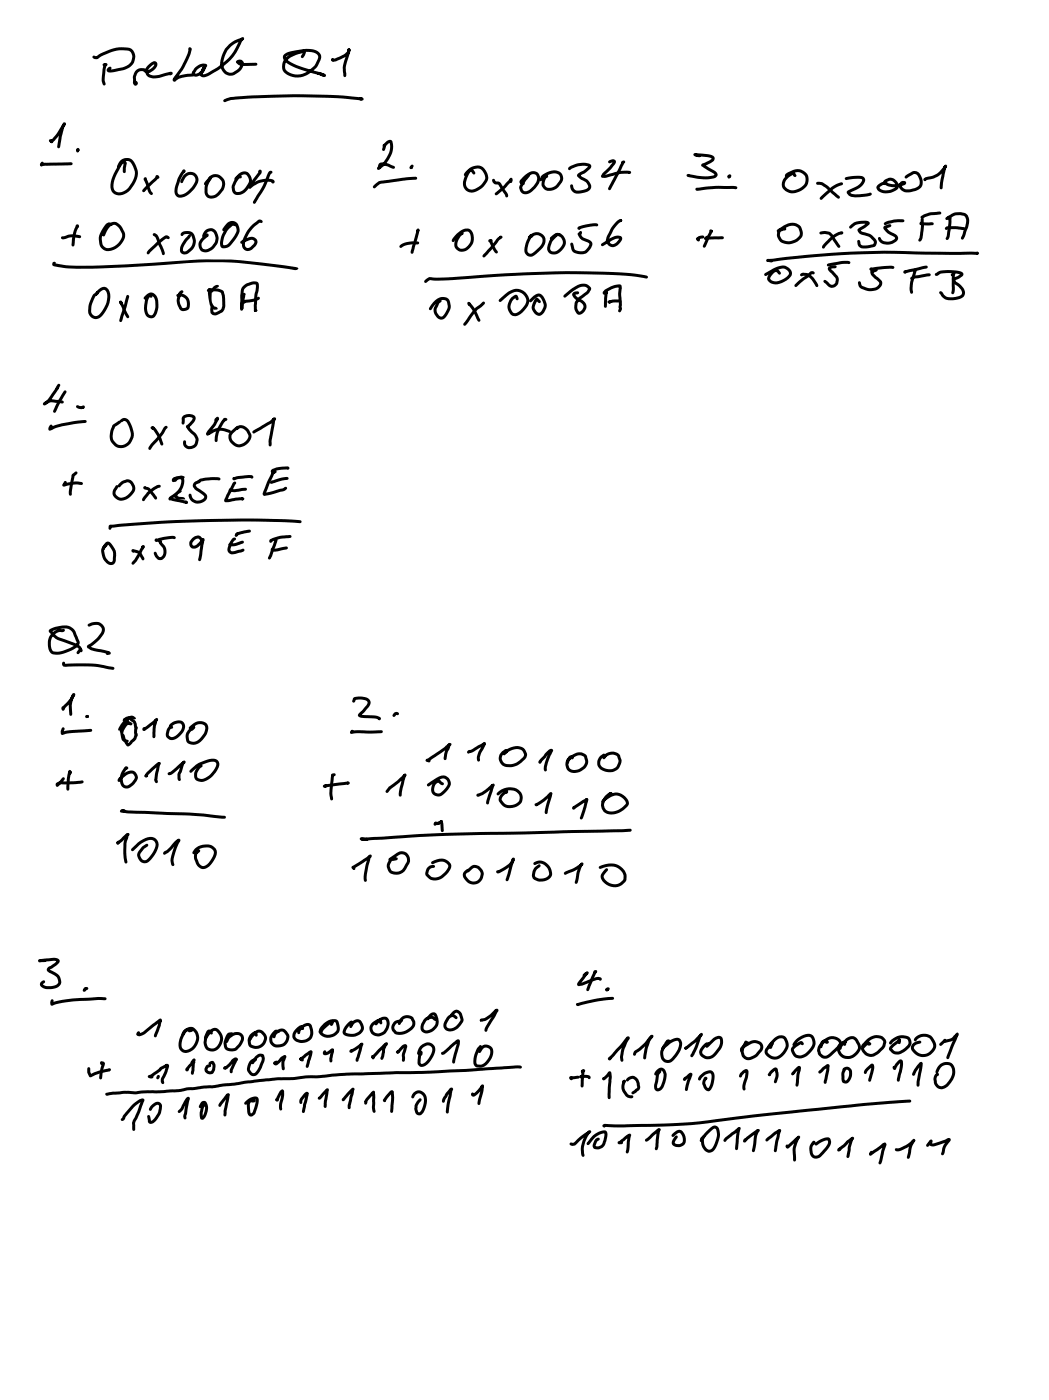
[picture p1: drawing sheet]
<svg xmlns="http://www.w3.org/2000/svg" width="157mm" height="210mm" viewBox="0 0 157 210" stroke-linecap="round" stroke-linejoin="round" font-family="sans-serif">
<g fill="none" stroke="#000" stroke-width=".45">
<path d="M14 8.5a.56 .56 0 0 0 .9-.1l.2-.2a5.9 5.9 0 0 1 4.5-.7 1.7 1.7 0 0 1-1.2 2.8l-1.7 .3h-.5v-.2l.3-.2M15.6 9.7h.3h-.1a5.1 5.1 0 0 0-.2 2.8v.1M25.5 11.1l.1-.1-.6 .1a3.6 3.6 0 0 1-2.7 .2 .95 .95 0 0 1 .2-1.6 .52 .52 0 0 1 .8-.2 1.2 1.2 0 0 1-1.6 1.1v-.1a1.15 1.15 0 0 0-1.2 .2 1.15 1.15 0 0 0-.4 1.2 .61 .61 0 0 0 .2 .7l.1-.1-.1-.2M28.4 7.3a12.5 12.5 0 0 1-2.4 4.7h.1a2.88 2.88 0 0 1 2.2-.7l.6-.1M38.3 9.6h-.7a3.1 3.1 0 0 1-1.9-.2l-.1-.1a.38 .38 0 0 1 .5-.1 .38 .38 0 0 1 .1 .5 2.07 2.07 0 0 1-2 1.4 1.69 1.69 0 0 1-.9-2.3 4.1 4.1 0 0 1 3-3l-.2 .2a9.7 9.7 0 0 1-5.6 5.3 .33 .33 0 0 1-.4-.2 .33 .33 0 0 1 .1-.4l.3-.6a1.32 1.32 0 0 1-1.4 1.1l-.1-.1a1.54 1.54 0 0 1 1.8-1.3l-.4 .6M45.2 8.5l.4-.8h-.2l-.5 .1a3.1 3.1 0 0 0-2.4 1.7 1.27 1.27 0 0 0 1 1.7 3.5 3.5 0 0 0 4.3-2.8 1.79 1.79 0 0 0-2-.9l-.4 .1a7.3 7.3 0 0 0-2.7 .7 .58 .58 0 0 0 .2 .9 18.5 18.5 0 0 0 5.4 2l.3 .1-.8-.3h-.1M49.8 8.9v.1a3.7 3.7 0 0 0 2.4-1.3v-.3v.1a1.81 1.81 0 0 1-.3 1.2 4.1 4.1 0 0 0-.3 2.6M53.9 14.8h.3a106.1 106.1 0 0 0-19.7-.1l-.9 .4M6.3 24.4l-.1 .3 .5-.1 4-.1M7.5 21.1l.2 .1a8 8 0 0 0 2-2.7l-.1 .1a10.1 10.1 0 0 0-.8 3.4M11.6 33.9v-.1l-.1 .3a6.7 6.7 0 0 0-.6 2.6M11.7 22.5v-.1l-.1 .2"/>
<path d="M11.9 35.4a3.6 3.6 0 0 0-2.4 .2h-.2M16.6 33.6a.69 .69 0 0 0-.9 .5 2.3 2.3 0 0 0-.3 2.9 1.55 1.55 0 0 0 2.2-.2 1.72 1.72 0 0 0 .7-2.1 1.58 1.58 0 0 0-1.4-1.3 2.28 2.28 0 0 0-1.4 1.8M17.7 24.9a1.22 1.22 0 0 1 1.2-1 1.22 1.22 0 0 1 1.2 1 2.65 2.65 0 0 1-.5 3 1.79 1.79 0 0 1-2.5 .8 2.49 2.49 0 0 1 .1-2.6 4 4 0 0 1 1.2-1.8 .28 .28 0 0 1 .3 .1 .28 .28 0 0 1 0 .3l-.1 1M21.8 26.7l-.1 .2 .7 1.7 .3 .4M23.1 35.1a1.21 1.21 0 0 1 .7 1.2l.6 1.7M23.6 26.5l-.1-.1-.1 .3-1.9 1.9M25.2 35.6a.58 .58 0 0 0-.9 .2l-.7 .6-1.4 1.5M27.2 35.1a1.05 1.05 0 0 1 1.2-.2 1.05 1.05 0 0 1 .7 .9 1.77 1.77 0 0 1-1.7 2 .62 .62 0 0 1-.1-.9l.4-.9 .7-.7M27.6 25.6a4.6 4.6 0 0 0-1.2 3.4 .95 .95 0 0 0 1.5 .1 3.5 3.5 0 0 0 1.6-2.3 1.07 1.07 0 0 0-1-.9 1.07 1.07 0 0 0-1.1 .8l-.2 .5M31 35.3v-.1l-.1 .1a1.69 1.69 0 0 0-.9 1.7 .93 .93 0 0 0 1.6 .3 1.69 1.69 0 0 0 .2-2.9 1.07 1.07 0 0 0-1.3 .9M31.5 26.7v-.1a2.65 2.65 0 0 0-.5 2.6 1.19 1.19 0 0 0 1.9-.4 1.41 1.41 0 0 0 .6-1.4 1.41 1.41 0 0 0-1-1.1 1.2 1.2 0 0 0-1.3 .7l-.5 .5M35.3 33.7l-.5-.2a3.3 3.3 0 0 0-1.6 3.4 1.17 1.17 0 0 0 1.5-.8 2.72 2.72 0 0 0 .9-1.9 .91 .91 0 0 0-.8-.9 .91 .91 0 0 0-1 .6l-.3 .5"/>
<path d="M36 26.5a.62 .62 0 0 0-.7 .5 1.33 1.33 0 0 0 0 1.9 1.74 1.74 0 0 0 1.9-1.2 1.18 1.18 0 0 0-.6-1.8l-.6 .1-.7 .8M38.9 25.7v-.1v.2l-1.6 2.2a3.6 3.6 0 0 1 3.6-.9l-.1 .2M39.1 33.2l-.3-.1h-.1a4.9 4.9 0 0 0-2.3 3.7 .7 .7 0 0 0 .6 .6 .7 .7 0 0 0 .7-.4 .76 .76 0 0 0 .4-1.1 1.1 1.1 0 0 0-1.3 0l-.6 .4M40.6 25.8h-.2a20.1 20.1 0 0 1-2.3 4.5M57.4 22.4l.2-.6h-.1a1.56 1.56 0 0 1 1-.6 3 3 0 0 1-.7 2.8l-.5 .7-.7 .5 .2-.2a.52 .52 0 0 1 .3-.5 .52 .52 0 0 1 .5 .1l1.3 .5M61.7 24.9l-.2 .2 .1-.1M62.2 26.7l-4.6 .5a1.9 1.9 0 0 0-1.6 .8M62.5 34.6l.1-.2-.9 3.4M62.5 36.4h-.4a3.2 3.2 0 0 0-2.1 .5M69.1 35l.1-.1a1.98 1.98 0 0 0-.9 2.1 1.18 1.18 0 0 0 2-.3 1.66 1.66 0 0 0-.2-2.2 2.18 2.18 0 0 0-2 1.1l-.3 .4M70.9 25.9l-.2-.3a.32 .32 0 0 0-.3-.1 .32 .32 0 0 0-.3 .2v.2a2.35 2.35 0 0 0-.4 2.3 1.33 1.33 0 0 0 2 0 1.75 1.75 0 0 0 1-2.3 1.47 1.47 0 0 0-2.6-.3l-.5 .6M73.5 36h-.2l.1 .1 .9 1.6"/>
<path d="M73.9 27v.1a.6 .6 0 0 0 .7 .3l.2 .2 .9 1.4 .1 .3M74.9 35.5h.1a2.56 2.56 0 0 0-1.1 1.1l-1.5 1.7M76.4 27.2l.1-.4-1 1.2-1.2 1M79.1 26.2l-.9 1.3a.81 .81 0 0 0 0 1.2 .81 .81 0 0 0 1.2-.1 2.66 2.66 0 0 0 1.2-2.1 .88 .88 0 0 0-.6-.7 .88 .88 0 0 0-.9 .3 2.61 2.61 0 0 0-1.1 1.2l.3 .2M79.6 35.3h-.1a3.2 3.2 0 0 0-.8 2.5 .8 .8 0 0 0 .8 .4 .8 .8 0 0 0 .7-.4 2.36 2.36 0 0 0 1.2-2.1 1.24 1.24 0 0 0-2.2-.2M81.1 26.6a2.34 2.34 0 0 1 2.6-.7 1.08 1.08 0 0 1-.1 1.7 1.3 1.3 0 0 1-2.3 .2l.1-.9 .2-.4 .2-.1-.9 .5M83.7 35.2l-.3-.1-.2 .2a2.32 2.32 0 0 0-1 2.2 1.08 1.08 0 0 0 1.8-.2 1.23 1.23 0 0 0 .4-1.3 1.23 1.23 0 0 0-1-.9l-.9 .6M85.2 25.3a3.2 3.2 0 0 1 3-.5 1.69 1.69 0 0 1-1.2 1.1l-.4 .3a1.85 1.85 0 0 0 1.1 .8 .96 .96 0 0 1 .4 1.3 2.56 2.56 0 0 1-2.2 .3l-.3-.4-.1-.4M86.9 34.8l-.1 .2h-.1v.1a1.28 1.28 0 0 0 1.2 .9 .54 .54 0 0 1 .5 .4 .54 .54 0 0 1-.1 .6 1.53 1.53 0 0 1-2.5 .4l-.2-.9M89.3 33.7l-1.6 .1-1 .3v.1M91.2 24.2l.5-.2 .3 .2-.7 1-1 .9-.1 .3a5.8 5.8 0 0 0 2.2-.5l1.8-.1M92.9 33a4.7 4.7 0 0 0-2 3.1 .86 .86 0 0 0 .7 .7 .86 .86 0 0 0 .9-.5l.4-.6a.64 .64 0 0 0-.9-.1l-1.8 1"/>
<path d="M93.4 24.2l-.3 .1-.4 1.2-1.5 2.8M104.7 23.3l-.7-.2 1 .1a2.64 2.64 0 0 1 1.7 .5 .91 .91 0 0 1-.8 .7l-.8 .3 .8 .5a2.15 2.15 0 0 1 1.3 1l-.1 .1a4.5 4.5 0 0 1-3.2 .1l-.9-.1M105.2 35.5h-.5l-.2 .2h-.1l.1 .2M105.8 35.5l-.2 .2 2.5-.1M106.5 34.6l-.1-.1v.2l-1 2.2M109.1 26.4l.1-.1-.1 .2M110.1 28.1a28.5 28.5 0 0 0-5.8 .2M117.5 34.3a.82 .82 0 0 0-1 1.1 1.61 1.61 0 0 0 2.2 .8 1.35 1.35 0 0 0 1.1-1.9 1.35 1.35 0 0 0-2.1-.5l-1.2 .8M119 26.3l-.2-.3a1.98 1.98 0 0 0-1.6 1.8 1.67 1.67 0 0 0 2.6 .5 1.44 1.44 0 0 0 1-1.7 1.44 1.44 0 0 0-1.7-1l-1.2 .4-.2 .4M122.3 27.4a2.12 2.12 0 0 1 1.5 .7l1.7 1.4M122.8 34.9a1.44 1.44 0 0 1 2 1l.7 1M125 39.9h-.4a.36 .36 0 0 0-.5 .3 .36 .36 0 0 0 .3 .4l.3 .3a1.07 1.07 0 0 1 .2 1.9 .73 .73 0 0 1-1.1-.4l-.4-.3"/>
<path d="M125.9 27.5a7.3 7.3 0 0 0-3 2.2M126 34.9l-.1-.1a4.9 4.9 0 0 0-2.7 2.2M126.6 26.7h.2a4.2 4.2 0 0 1 2.4 0 1.02 1.02 0 0 1-.7 1.3l-1.5 .7a.33 .33 0 0 0 .3 .5l.7 .1h.7l1.5-.3M127 39.3h-.8l-2.2 .4M127.3 34a2.77 2.77 0 0 1 2.3-.7l.3 .1-1.4 1 .4 .5a2.43 2.43 0 0 1 2.1 1.3l-.1 .5-.5 .1a1.63 1.63 0 0 1-1.8-.1l-.1-.6M133.2 33.8l-.7 .2a.21 .21 0 0 0-.1 .2 .21 .21 0 0 0 .2 .2l.4 .4 .6 .3a.53 .53 0 0 1 .6 .5 .53 .53 0 0 1-.5 .6 1.46 1.46 0 0 1-2.1-.5M135.1 33l-1.3 .1-1.3 .4M135.6 26.5l.7-.5a.8 .8 0 0 1 1.4 .5 1.21 1.21 0 0 1 .1 1.3 1.21 1.21 0 0 1-1.1 .6 1.36 1.36 0 0 1-2-.6 .48 .48 0 0 1 .7-.4l-.1 .1a2.94 2.94 0 0 1-2.6 0l-.3-.2a.98 .98 0 0 1 1.3-.4 .98 .98 0 0 1 .4 1.3 1.99 1.99 0 0 1-2.7 0v-.1a.99 .99 0 0 1 1-.6M137.8 33.5l.1-.1 .2 .1h1.4M138 32.8v.2a8 8 0 0 1-.3 2.9h-.1M138.4 26.9a.79 .79 0 0 1 .8-.3 3.5 3.5 0 0 0 2.3-1.7l-.1 .1-.3 1.1-.3 2M138.6 40l-3.1 .7"/>
<path d="M140.7 31.9l-.9 .1a3.2 3.2 0 0 0-1.8 .5M141.6 34.2l.2-.1h1l1.4 .1M141.7 32.7l.2-.1a2.51 2.51 0 0 1 2.5-.5 1.33 1.33 0 0 1 .3 1.7l-.7 1.9M142.1 32.5l-.3 .1h.4v.6l-.3 2.1-.2 .4M146.3 37.9h-6.5a151.6 151.6 0 0 0-24.9 1.1l.6 .1M8.8 57.7l-.7 1a3.8 3.8 0 0 1-1.5 1.8 1.83 1.83 0 0 1 1.9-.4l.8 .1M9.7 58.6l-.7 1.3-.8 1.7M14.6 43.8a3.6 3.6 0 0 0-1.2 3.1 .95 .95 0 0 0 .9 .6 .95 .95 0 0 0 .9-.5 3.4 3.4 0 0 0 .8-3.6 .82 .82 0 0 0-1.3 .3l-.2 .3M18.2 45.4l-.1-.2 1 2.2M19.1 44.4l-1 3.6M22.6 44.4l-.2-.2a.97 .97 0 0 0-.5 1.1l-.1 1.2a.74 .74 0 0 0 .4 .8 .74 .74 0 0 0 .9-.2 2.74 2.74 0 0 0-.1-2.9 .67 .67 0 0 0-1 .2l-.3 .2M27.2 43.7a1.86 1.86 0 0 0 .1 2.6 .73 .73 0 0 0 .8-.2 .73 .73 0 0 0 .1-.7 1.22 1.22 0 0 0-1.6-1.2"/>
<path d="M31.3 43.4l-.1 .1 .3-.1h.7a1.06 1.06 0 0 1 1.3 1.3v.4a1.4 1.4 0 0 1-1.4 1.9 .52 .52 0 0 1-.4-.8l.1-.3M36.5 44.1l-.3 2.2v-1.7a2.11 2.11 0 0 1 .4-1.7l.7-.4a.96 .96 0 0 1 1.2 0v1l-.2 1.1-.1 1.2 .1 .7h-.1M38.7 44.6a4.2 4.2 0 0 1-2.2 .5v.1M65.9 45.1a1.97 1.97 0 0 0-.8 1.3 1.11 1.11 0 0 0 1.2 1.2 2.27 2.27 0 0 0 .8-2.6 1.3 1.3 0 0 0-2.1 .4l-.6 .8M70.3 45.6l-.2-.2a6.8 6.8 0 0 1 1.6 2.5M72.4 45.4l-.5 .4a6.1 6.1 0 0 0-2.1 2.5l-.3 .2M77.4 44.7l-.1-.4a1.59 1.59 0 0 0-.6 2.7 1.71 1.71 0 0 0 1.9-1 1.55 1.55 0 0 0 .2-1.7 1.55 1.55 0 0 0-1.6-.8h-.3a4.6 4.6 0 0 0-2.1 1.5M79.4 45a1.6 1.6 0 0 1 1.4-.8 1.72 1.72 0 0 1 .3 2.6 .72 .72 0 0 1-1.2-.4 1.64 1.64 0 0 1 .4-1.6l.4 .4M86.5 43.8a.43 .43 0 0 0-.6 .3v.2a2.18 2.18 0 0 0 1.2 .9 .94 .94 0 0 1 .4 1 .94 .94 0 0 1-.9 .7 1.62 1.62 0 0 1 .6-2.6 2 2 0 0 0 1-1.1 1.17 1.17 0 0 0-1.7-.3l-.8 .4-1.2 1M90.5 43.9h-.1a2.83 2.83 0 0 1 2.4-1l-.1 1.2 .2 2-.2 .4M90.8 43.8l-.1-.1-.1 2.2M92.7 45l-1.6 .2h.2"/>
<path d="M96.8 41.5a44.3 44.3 0 0 0-9.1-.7 286.4 286.4 0 0 0-21.9 1h-.8a1.15 1.15 0 0 0-1.3 .3M116.7 40.9a.65 .65 0 0 0-.7-.4 .65 .65 0 0 0-.6 .5 .69 .69 0 0 0 0 1.2 2.46 2.46 0 0 0 2.9-1.2 1.26 1.26 0 0 0-2-.9l-1.7 1M119.9 41.1h.4a1.97 1.97 0 0 1 1.7 1.3l.2 .4M121.7 40.9l-.3-.1-2.3 1.9M131.1 40.4l-.6 .2a.54 .54 0 0 0 .4 .8l.2 .2a1.12 1.12 0 0 1 .7 .9 1.96 1.96 0 0 1-2.8 .5l-.3-.2-.1-.5M133.6 40h-1.3l-2 .3h.2M136.8 40.4h.2a6.5 6.5 0 0 0-.6 3.4M139.1 41.1l-2.2 .4-.5 .2M140.1 41.1h.1a1.56 1.56 0 0 1 1.4-.4 4.7 4.7 0 0 1 2.4 .3l-.1 .2-.5 .3-.7 .2a1.33 1.33 0 0 0 .8 1 1.23 1.23 0 0 1 .6 1.6 2.69 2.69 0 0 1-2.9 .1l-.4-.6M142.5 41.1l.3-.2-.1 .2v2.2l-.1 .5M9.8 72.2l-.3 .4 1.7-.3 1 .1M11.4 70.8l-.5 .4-.4 2.8"/>
<path d="M11.6 60.9a.72 .72 0 0 0 .9 0v.1M12.8 63.1l-2.2 .2a9.7 9.7 0 0 0-3.2 .9l.2-.4M17.8 72.7a1.44 1.44 0 0 1 1.7-.6 1.18 1.18 0 0 1 0 2 1.43 1.43 0 0 1-2.2 .2 .95 .95 0 0 1 .1-1.3l.1-.2M18.2 63a.67 .67 0 0 1 .7-.2 .67 .67 0 0 1 .4 .6 2.59 2.59 0 0 1 .2 2.6 1.54 1.54 0 0 1-2 .7 1.54 1.54 0 0 1-.8-2l.3-.9 .9-.6M21.7 73a2.95 2.95 0 0 1 1.5 1.4l.1 .2M23 64.1l-.3-.1a1.45 1.45 0 0 1 .9 1l.6 1.5M23.8 72.8l-.7 .3-.8 .6-.8 1.1M24.9 64l-.2 .1a8.9 8.9 0 0 1-2 2.5l-.3 .5M26.2 71.9h-.3a.95 .95 0 0 1 1.4-.2 2.74 2.74 0 0 1-1.7 2.8l-.2 .2 2.5 .5M27.4 63.3v-.5a.73 .73 0 0 1 1.1-.6 .48 .48 0 0 1 .6 .3 .48 .48 0 0 1-.3 .6l-.7 .8 .4 .5a2.47 2.47 0 0 1 1 1.5 1.01 1.01 0 0 1-.7 1 1.01 1.01 0 0 1-1.2-.4v-.4M29.7 72.1l-.1 .1a.54 .54 0 0 0-.5 .4 .54 .54 0 0 0 .3 .6l.9 .5a.65 .65 0 0 1 .5 .7 .65 .65 0 0 1-.6 .6 1.2 1.2 0 0 1-1.8-.9M32.3 62.9l.3-.3-.5 .9-1 1.5 .1-.1a2.87 2.87 0 0 1 3.1-.3"/>
<path d="M32.8 71.7a5.3 5.3 0 0 0-3 .3v.1M33.8 62.8h-.2a6.1 6.1 0 0 0-1.3 3.2M35.1 72.3l-1.3 2.6a1.11 1.11 0 0 0 1-.1l1.5-.1M35.6 64a2.33 2.33 0 0 0-1.2 1.3 1.46 1.46 0 0 0 1.2 1.4 1.46 1.46 0 0 0 1.6-.8 1.41 1.41 0 0 0-.9-2h-.4l-.4 .2M36.7 73.2l-.8 .1a1.77 1.77 0 0 1-1.3 0l-.1-.1-.1 .2M37.3 79.5l-1.7 .4h-.2l-.1 .2M37.7 71.4a7 7 0 0 0-2.7 .3v-.1M38 64.7l2.5-1.5 .6-.5-.1 .1-.6 3v.8M41.2 70.6l-.4 .1-1.3 3.2a.84 .84 0 0 0 .9-.1l2-.5 .4-.2M43 71.6l-1 .2-1.4 .4M43.1 70.1h-.8a2.41 2.41 0 0 0-1.6 .4M44.9 78.1a199.8 199.8 0 0 0-28.4 .7v.3"/>
<path d="M9.5 94.3a2.01 2.01 0 0 0-2 1.1 2.01 2.01 0 0 0 .3 2.3 4.4 4.4 0 0 0 3.9-1.4v-.2l-.1-.3a4 4 0 0 0-1-1.7 3.4 3.4 0 0 0-2.9 .2l-.2 .1 .1 .2a2.93 2.93 0 0 0 2 1.3l.4 .1a4.1 4.1 0 0 1 2 1.1l.1 .3-.1-.2-.3 .5M9.5 99.3v.1a.67 .67 0 0 0 .8 .1 20 20 0 0 1 6.6 .5M13.3 93.6a1.44 1.44 0 0 1 2.1 .4l.1 .1a2.99 2.99 0 0 1-1.4 2.1l-.9 .6a5.3 5.3 0 0 0 2.4 .7l.8 .3h-.3M15.9 81.6a1.19 1.19 0 0 0-.4 1.5 1.21 1.21 0 0 0 1.4 1.2 2.35 2.35 0 0 0-.8-3l-.4 .3-.2 .5M19.9 82.5a1.45 1.45 0 0 1 1.4 1l.1 .2M21.3 82l.1-.2-1.1 2.1-.4 .4M24 81.2l-.2-.3 .2 .2a2.26 2.26 0 0 1 .7 1.7 .67 .67 0 0 1-.3 .7 .67 .67 0 0 1-.8-.1l-.4-.6M26.1 80.5l-.4-.1-1.2 .2-1.1 .3v-.1M30 81.4a.5 .5 0 0 0 0-.8 .67 .67 0 0 0-1.1 .2 .59 .59 0 0 0-.4 .6 .59 .59 0 0 0 .7 .5l.4-.3 .8-.9-.5 3.1M35.1 80.7a2.15 2.15 0 0 0-.8 1.8l.1 .1a2.04 2.04 0 0 0 1.5-.1l.5-.2M36.3 81.1l-1.1 .4h-.8l.2-.1M41.3 80.8l-1 2.7"/>
<path d="M42.9 82l-1.7 .3h-.4l-.1-.1M43.4 80.3a5.4 5.4 0 0 0-2.9 .7M9.4 106v.2l.2-.4 1-1.1 .4-.8a4 4 0 0 0-.4 3M9.5 109.1l-.2 .7a17.3 17.3 0 0 1 4.3-.5M9.5 116.6l-.9 1-.1-.2a1.69 1.69 0 0 1 1.4-.2l2.4-.2M10.5 115.7l-.1-.2h.1a6 6 0 0 0-.3 2.6M13.1 107.2l-.1 .1 .1-.1M18.7 107.7l-.1 .1a.79 .79 0 0 1 .9-.3l.1 .1a1.69 1.69 0 0 1 .7 1.9v.1a1.26 1.26 0 0 1-.6 1.4l-.6 .5-.5-.8-.2-.7M19 115l-.1-.1a2.26 2.26 0 0 0-.5 2.7 .9 .9 0 0 0 1.4-.2 1.14 1.14 0 0 0 .5-1.5 .91 .91 0 0 0-1.5-.1l-.8 .8-.2 .2M21.5 109.1l.1 .1 1.8-1.5a4.1 4.1 0 0 0-.4 2.4v.2M21.9 116.1l-.1 .1 .4-.5 1.7-1.4-.2 .2-.3 1.4-.1 .8 .1 .3M25.3 115.8l.6-.3 1.6-1.4a6.1 6.1 0 0 0-.7 2.2v.4"/>
<path d="M25.5 108.7a1.44 1.44 0 0 1 1.8-.5 1.26 1.26 0 0 1-.5 1.7 1.09 1.09 0 0 1-1.6 .4 1.28 1.28 0 0 1 .3-1.5l.2 .1M29 108.9l-.1 .1a1.4 1.4 0 0 0-.7 2.1 1.53 1.53 0 0 0 2.1-.7 1.67 1.67 0 0 0 .5-2 1.48 1.48 0 0 0-2 .3l-.3 .3M30.1 114.6a1.45 1.45 0 0 0-.6 2.1 1.53 1.53 0 0 0 1.9-.4l.9-1.2a.79 .79 0 0 0-.1-1.3 4.8 4.8 0 0 0-3.6 1.7M50 116h-.3l-.2 2.7 .1 .9M52.1 117.2l-3.6 .5 .3-.1M52.7 109.4l-.1 .2 .7-.1h3.8M52.9 105l.1-.4a2.16 2.16 0 0 1 2.2 .3v.1a2.35 2.35 0 0 1-.9 1.5l-.5 .6 .3 .1 1 .1a2.99 2.99 0 0 1 1.7 .2v.1M57.9 118.5a2.7 2.7 0 0 1 1.2-1.2l1.5-1.3a8.4 8.4 0 0 0-.7 3M59.5 106.8a.41 .41 0 0 0-.6 .3M66.2 117.3l-.4-.2a.33 .33 0 0 0-.3-.2 .33 .33 0 0 0-.2 .2 1.14 1.14 0 0 0-.2 1.8 1.12 1.12 0 0 0 1.5-.6l.3-.2a1.03 1.03 0 0 0 0-1.5 1.03 1.03 0 0 0-1.5 0l-1.3 .9M66.6 113.6a4.7 4.7 0 0 1 .7-2.1l-1.3 1-2.1 1.3 .3 .1M70.1 112.6l.6-.2 1.8-1.1-.3 .7a2.44 2.44 0 0 0-.6 1.8"/>
<path d="M71.5 119h.1a6.3 6.3 0 0 0 2.2-1.5l-.1 .1-.7 2.6M75.8 112.6v-.3a1.18 1.18 0 0 0-.9 1.4 1.18 1.18 0 0 0 1.4 .9 2.79 2.79 0 0 0 2.4-1.6 1.34 1.34 0 0 0-2.1-1l-.5 .3-.6 .5M75.8 118.6v-.1l-.2 .1a1.01 1.01 0 0 0-.7 .9 1.01 1.01 0 0 0 .5 1 1.85 1.85 0 0 0 2.5-.7 1.48 1.48 0 0 0-1.8-1.7h-.3a2.35 2.35 0 0 0-1.3 .7M80.8 114.1l1.1-1.4a.59 .59 0 0 1 .7-.4l-.1 .2a6.4 6.4 0 0 0-.9 2.8M85.6 113.4a.24 .24 0 0 0-.2-.1 .24 .24 0 0 0-.2 .2 1.17 1.17 0 0 0-.1 1.6 1.17 1.17 0 0 0 1.5 .3 1.48 1.48 0 0 0 .9-2.3 1.63 1.63 0 0 0-2.2 .4l-.3 .3v.3M90.5 113.2l-.1-.2a1.19 1.19 0 0 0-.8 1.4 1.19 1.19 0 0 0 1.3 .9 1.47 1.47 0 0 0 1.6-.6 1.47 1.47 0 0 0-.2-1.8 1.49 1.49 0 0 0-1.9 .5M91.3 118.9l.2-.1h-.2a1.97 1.97 0 0 0-1 2.2 1.45 1.45 0 0 0 2 .6 2.66 2.66 0 0 0 1.6-1.4 1.84 1.84 0 0 0-3.1-.8l-.6 .5M17.6 126.2l.1-.1 .3-.2 1.2-1a6.4 6.4 0 0 0-.4 4.1M18.6 121.4h-.4l4.5 .2a102.5 102.5 0 0 1 10.9 .7M22 126.5a2.42 2.42 0 0 0-1.2 1.5 .91 .91 0 0 0 .6 .9 .91 .91 0 0 0 1.1-.4l.7-1a1.25 1.25 0 0 0-.2-1.9 2.96 2.96 0 0 0-2.9 1.3l-.3 .3M24.6 127.7l.2-.1a2.55 2.55 0 0 0 1.3-1.3l.7-.5-.3 .5a4.8 4.8 0 0 0-.7 3.1h.1M29.7 127.3l-.3 .3a1.7 1.7 0 0 0 1 2.3l.1-.1a2.83 2.83 0 0 0 1.7-2.4 1.74 1.74 0 0 0-2.4-.5l-.4 .2-.4 .5"/>
<path d="M53 130l-.2-.2 2.6-1.7-.2 .3v.4a8.6 8.6 0 0 0-.5 3M59.3 128.5l-.2 .1a.62 .62 0 0 0-.9 .5 1.12 1.12 0 0 0 .2 1.3 1.12 1.12 0 0 0 1.2 .3 2.42 2.42 0 0 0 1.5-2 1.07 1.07 0 0 0-.7-1 1.07 1.07 0 0 0-1.2 .4l-.9 .6M64.7 129.1a1.8 1.8 0 0 1 2.4 .1 .84 .84 0 0 1-.2 1.3 2.15 2.15 0 0 1-2.4 1 .88 .88 0 0 1-.6-1l.2-.5a.82 .82 0 0 1 .8-.3M65.1 123.4l.1-.2v.1h.2l.7-.3 .1 1.3M70 130.3a.8 .8 0 0 0-.5 .7 .8 .8 0 0 0 .4 .7 1.25 1.25 0 0 0 2.1-.2 1.25 1.25 0 0 0-1.1-1.8l-.9 .7M74.5 130.5a3.6 3.6 0 0 0 2.4-1.9l-1 3.1M80 129.3a1.59 1.59 0 0 1 1.8 .2 1.59 1.59 0 0 1 .5 1.7 1.62 1.62 0 0 1-2.4 0 1.51 1.51 0 0 1 .8-1.6M80.3 120.4h-.1a6.1 6.1 0 0 0 2.2-1.6l-.7 2.8M84.6 130.7a6.5 6.5 0 0 0 2.5-1.4 4 4 0 0 0-.8 2.4l-.1 .4M85.9 120.9l-.1 .1 2-1.3-.8 2.7M89.8 129.8a2.74 2.74 0 0 1 3.3 .4 1.34 1.34 0 0 1-.5 2.3 1.95 1.95 0 0 1-2.5-1.3l.1-.4 .6-.6M94.3 124.3l-14.3 .3a389.4 389.4 0 0 0-25.8 1h-.2h.9"/>
<path d="M6.7 143.8h-.8l1.1-.1a2.34 2.34 0 0 1 1.7 0v.1a3.1 3.1 0 0 1-1.4 1.2 .29 .29 0 0 0 0 .3 .29 .29 0 0 0 .3 .2h.1a1.48 1.48 0 0 1 1.2 1.7 2.04 2.04 0 0 1-2.7 .2v-.2l.3-.3M13 148h-.2l-.2 .2M13.3 159.9v.6l.2 .5 1.3-.5 1.6-.4M15.2 159.1v.1l.2-.1 .1 .1-.3 .8-.1 1.3M15.7 149.5a30.6 30.6 0 0 0-7.7 .7l-.2 .1v-.5M20.7 154.6l-.1 .2a1 1 0 0 0 1.2-.4l2.2-1.7a5.2 5.2 0 0 1-.7 2.2l-.1 .2M28.7 159.1l.4-.5-.2 .4-.1 1.7M28.8 154.1l-.5 .2a.35 .35 0 0 0-.3-.2 .35 .35 0 0 0-.3 .3 3 3 0 0 0-.7 2.5 1.01 1.01 0 0 0 1.6 .2 1.87 1.87 0 0 0 .2-3.1 1.34 1.34 0 0 0-1.4 .8M29 159l-.7 .6-.3 .5M31.4 159.2a.32 .32 0 0 1 .4-.2 .32 .32 0 0 1 .2 .4v.5a.58 .58 0 0 1-.8 .7 .58 .58 0 0 1-.2-1l.4-.1M31.6 154.6l-.2-.3a1.3 1.3 0 0 0-.6 1.3 1.11 1.11 0 0 0 .1 1.2 1.11 1.11 0 0 0 1.3 .3 1.64 1.64 0 0 0 1-1.6 1.64 1.64 0 0 0-1-1.4 2.1 2.1 0 0 0-1.4 1.3M33.7 159.8l-.1 .1 .3-.1 .8-.8a.47 .47 0 0 1 .7-.4l-.8 1.6v.2"/>
<path d="M34.7 154.7a.74 .74 0 0 0-.8 .8 1 1 0 0 0 .6 1.6l.2 .1a1.94 1.94 0 0 0 1.5-1.5 .88 .88 0 0 0-.4-1 .88 .88 0 0 0-1 .2l-.6 .5-.3 .5M38.2 158.6a1.24 1.24 0 0 0-.8 2 .61 .61 0 0 0 1.1-.1l.2-.2a4.5 4.5 0 0 0 .7-2 .44 .44 0 0 0-.4-.4 .44 .44 0 0 0-.4 .2l-.8 1M38.4 155l-.2-.4a1.32 1.32 0 0 0-.7 2 1.4 1.4 0 0 0 1.7-.1 1.4 1.4 0 0 0 .4-1.6 .93 .93 0 0 0-.9-.6 .93 .93 0 0 0-.8 .6l-.4 .6M41.4 159l-.3 .1 .1 .1a1.71 1.71 0 0 0 1-.8l.4-.3a2.41 2.41 0 0 0-.2 1.9M41.6 154.4h-.2a1.12 1.12 0 0 0-.9 1.1 1.12 1.12 0 0 0 .9 1.1 1.34 1.34 0 0 0 1.6-1.8 .94 .94 0 0 0-.9-.6 .94 .94 0 0 0-.9 .5l-.2 .5M45.3 158.7l-.3-.2 1.5-1.1-.5 2.2M45.3 154l-.2-.3a1.57 1.57 0 0 0-1.1 1.7 1.51 1.51 0 0 0 2.7-.7 1.83 1.83 0 0 0-.5-1.3 1.53 1.53 0 0 0-1.5 1.2M48.6 157.4a.2 .2 0 0 0 0 .3 .2 .2 0 0 0 .3 0l.9-.6-.3 1.7M49.6 153.3l.2-.3a2.33 2.33 0 0 0-1.4 .9l-.2 .2a.49 .49 0 0 0-.2 .6 .49 .49 0 0 0 .5 .3 1.43 1.43 0 0 0 1.8-.4 1.43 1.43 0 0 0 0-1.8 2.23 2.23 0 0 0-2.4 1.7M52.6 157.3l-.1 .1 1.7-1.1-.8 2.4M52.7 153.3l-.1-.3-.4 .3a1.69 1.69 0 0 0-.7 1.4 1.88 1.88 0 0 0 2.7-.7 1.24 1.24 0 0 0-.7-1.2 1.19 1.19 0 0 0-1 .9M55.8 158.3l-.1-.2 .3-.1 1.8-1.8-.4 .9v.4l-.3 .9"/>
<path d="M57 153.1l-.1-.4a1.54 1.54 0 0 0-1.4 1.3 1.15 1.15 0 0 0 .9 .9 1.15 1.15 0 0 0 1.2-.4 1.52 1.52 0 0 0 .2-2.1 1.47 1.47 0 0 0-1.5 .9M59.6 157.5h-.1l.5-.5a.79 .79 0 0 1 .7-.5l-.3 1.4v.8M60.1 152.7l-.1 .2a.94 .94 0 0 0-1 .4 .94 .94 0 0 0 0 1 1.35 1.35 0 0 0 1.7 .2 1.52 1.52 0 0 0 1.2-1.6 1.12 1.12 0 0 0-1.2-.7 1.12 1.12 0 0 0-.9 1M62.6 157.7a1.39 1.39 0 0 1 2-1.3 1.11 1.11 0 0 1 0 1.7 1.99 1.99 0 0 1-1.6 1.4l-.1-.1a1.71 1.71 0 0 1-.1-1.4l.2-.5v.3M64 152.5a.94 .94 0 0 1 1.1-.7 1.57 1.57 0 0 1 .1 1.9 1.57 1.57 0 0 1-1.8 .6 1.16 1.16 0 0 1 .2-1.6 1 1 0 0 1 1.5-.1M66.2 157.7l.2-.1 2.2-1.8v.5l-.7 2.7M67.6 151.9a.69 .69 0 0 1 .8-.5 .69 .69 0 0 1 .6 .6 1.12 1.12 0 0 1-.4 1.6 1.16 1.16 0 0 1-2 .1 1.81 1.81 0 0 1 1.1-1.7l.6 .3M71.9 156.6l-.1 .1a3.3 3.3 0 0 0-.7 2.6 1.2 1.2 0 0 0 1.8-.3 1.68 1.68 0 0 0 .5-2.2 .95 .95 0 0 0-1.6 .6M72 152.7a4.5 4.5 0 0 0 2.3-1.5l-1.5 2.6-.1 .4M77.9 159.7l-14.4 .8-11.6 .3-4 .3a18.3 18.3 0 0 0-4.1 .3l-2.3 .1-2.6 .2-7.2 1-3.6 .3-1.4 .3-5.1 .1a9.8 9.8 0 0 1-3 .1l-2.6 .3M87.4 146l.5-.4-1.3 1.8a3.3 3.3 0 0 0 1.8-.6 1.57 1.57 0 0 1 1.5-.3l-.1 .1M89 145.4h.2l-.6 1-.6 1.7"/>
<path d="M90.8 148.1l.2-.1-.2 .2M91.3 158.5h-.1l2.8-3.2a5.3 5.3 0 0 0-.9 3.4M91.7 149.4a30.3 30.3 0 0 0-5.3 .9M95 157.8a1.66 1.66 0 0 1 .9-.9l1.7-1.8a3.7 3.7 0 0 0-1 2.3l-.1 1M100.2 155.8h-.2a3.1 3.1 0 0 0-1 2.2 .95 .95 0 0 0 .9 .9 .95 .95 0 0 0 1-.7 2.61 2.61 0 0 0 .9-2.3l-.1-.2a.98 .98 0 0 0-1.3 .2l-1.2 1.1M102.6 156.9l1.4-1.1 1-1-.2 .3-.7 1.8-.6 1.1M106 156.2a1.51 1.51 0 0 0-1.1 1.3 1.2 1.2 0 0 0 1 .9 1.2 1.2 0 0 0 1.2-.7 2.16 2.16 0 0 0 .8-2.3l-.3-.1-.7 .2-1.1 1.1M111.9 156.1l-.3-.1a1.77 1.77 0 0 0-.2 2.2 1.06 1.06 0 0 0 1.4 0l.4-.3a1.77 1.77 0 0 0 .8-1.4 1.35 1.35 0 0 0-2.2-.2l-.7 .5-.1 .2v.2M115 156.7a2.64 2.64 0 0 1 2-1.5 1.21 1.21 0 0 1 .8 1.4 2.18 2.18 0 0 1-2.1 1.8l-.5-.2a.78 .78 0 0 1-.5-.7 .78 .78 0 0 1 .3-.8l.6-.5-.3 .6M120.1 156.2a.32 .32 0 0 0-.3-.2 .32 .32 0 0 0-.3 .3 1.22 1.22 0 0 0-.9 .9 1.17 1.17 0 0 0 2 .7 2.36 2.36 0 0 0 1.2-2.1 .91 .91 0 0 0-.5-.8 .91 .91 0 0 0-1 .1l-1 .7-.5 .6M123.8 156h-.2a.32 .32 0 0 0-.3-.2 .32 .32 0 0 0-.3 .3 1.48 1.48 0 0 0-.3 1.8 .98 .98 0 0 0 1.6-.1l.2-.2a2.78 2.78 0 0 0 1.3-1.6 1.65 1.65 0 0 0-1.6-.6 1.65 1.65 0 0 0-1.3 1.2v.1M126.4 156.3l.1-.4a1.19 1.19 0 0 0-1 1.2 1.19 1.19 0 0 0 1 1.2 1.82 1.82 0 0 0 2.1-1.7 1.56 1.56 0 0 0-1.1-1.3 2.72 2.72 0 0 0-1.8 1.6"/>
<path d="M130.2 156.2l-.2 .1v-.2a1.44 1.44 0 0 0-.9 .9 1.38 1.38 0 0 0 2.4 .4 1.79 1.79 0 0 0 .9-1.5 1.54 1.54 0 0 0-2.5-.2l-.8 .9M133.8 159.8l.1 .1 .4-.7 .4-.4h.1a3.2 3.2 0 0 1-.2 2.2l-.2 .7M134.6 156.1v-.4a1.11 1.11 0 0 1-.8 .6l-.3 .3a.39 .39 0 0 0-.2 .4 .39 .39 0 0 0 .2 .3 1.31 1.31 0 0 0 1.9-.1 1.22 1.22 0 0 0 .7-1.5 1.32 1.32 0 0 0-1.8-.4l-.7 .5-.3 .3M137 155.6a1.56 1.56 0 0 1 2-.5 1.56 1.56 0 0 1 .8 1.9 1.73 1.73 0 0 1-1.7 1 1.73 1.73 0 0 1-1.6-1.2 1.06 1.06 0 0 1 1.2-.8M140.8 156.3l.6-.6v.1a2.14 2.14 0 0 0 1.9-1l-1.5 3.5M18.3 167.6l.7-1a4.9 4.9 0 0 1 2.4-2l-1.1 2.8a1.47 1.47 0 0 0-.3 1.3v.4M22.5 166.1a1.25 1.25 0 0 1 1.3-.9l.1 .1a2.5 2.5 0 0 1-1.3 2.7l-.3-.2-.1-.7M22.7 161.2l-.4-.1 .5-.1 1.2-.9 .1-.2 .9-.4a3.1 3.1 0 0 1-.6 1.8l-.1 .3 .1 .5M23.7 161.1l-.1 .2M26.8 166.4l.4-.4 .6-1.1 .4-.5-.6 2.7 .1 .2M30.5 165.4l-.2 .3-.1 .6a1.05 1.05 0 0 0 .1 1.1 1.9 1.9 0 0 0 .3-2.4l-.3 .1-.3 .5M32.9 165.5l1.1-1.5 .2-.1-.5 2.4v.6"/>
<path d="M38 164.8l-.5-.1-.2 .2a2.68 2.68 0 0 0 .1 2 .53 .53 0 0 0 .7-.5 2.53 2.53 0 0 0 .3-2 1.84 1.84 0 0 0-1.6 .7M41.5 164.7l-.1-.1 .3-.6a.78 .78 0 0 1 .6-.7l-.1 1.1a2.77 2.77 0 0 0-.2 1.6M45 165a1.74 1.74 0 0 1 1-1.3l-.6 2.7M47.8 164.4l1.2-1.3-.3 1.7v.8M51.4 164.6l1.4-1.6-.5 2.8M54.7 165.1v-.1a3.9 3.9 0 0 1 1.2-1.5v2.3l.1 .6M57.6 164.8a3.1 3.1 0 0 1 1.1-1.4l.1 .9-.2 2.1M61.8 164.2a.96 .96 0 0 1 1-.8 .96 .96 0 0 1 .9 1.1 2.47 2.47 0 0 1-.9 2.2 .87 .87 0 0 1-.5-1.1l.3-.6 .3-.4M66.3 164.8l.5-.9 .8-.9-.5 2.1-.2 1.4M70.7 163.7v.1a.25 .25 0 0 0 .3 .1 .25 .25 0 0 0 .2-.2l1-1.2-.5 2.7M85.4 171.2a.67 .67 0 0 0 1-.3l1.9-1.5a4 4 0 0 0-1 3.5M86.5 161.2l-1.1 .1 .1 .2"/>
<path d="M86.9 161.2l.6-.1a.52 .52 0 0 1 .7 .2M87.4 160.3h-.3h.2l-.2 2.3M89.5 170.5a.99 .99 0 0 0-.5 1.3 1.18 1.18 0 0 0 1.5-1 1.6 1.6 0 0 0 0-1.4h-.1a3.3 3.3 0 0 0-2.4 1.8M90.3 161.5l1-.9v.7l-.1 3M93 171h-.4l1.6-1.1-.3 2.5M93.5 161.8l-.2 .1h.1a1.65 1.65 0 0 0 .9 2.3h.3M93.9 161.7a.91 .91 0 0 1 1.1-.3 .91 .91 0 0 1 .5 .9 .71 .71 0 0 1-.4 1l-.4 .3M96.7 170.7l2-1.6a5.9 5.9 0 0 0-.4 2.5l-.1 .4M98.7 160.4a3.1 3.1 0 0 0-.5 1.8 .68 .68 0 0 0 .2 .9 1.35 1.35 0 0 0 1-1.2v-.2a1.19 1.19 0 0 0-.4-1.7l-.5 .2-.4 .6M100.7 170a1.07 1.07 0 0 1 1.2-.6 1.36 1.36 0 0 1 .3 1.9 .94 .94 0 0 1-1.4-.2l.1-.5 .3-.4M102.5 161.6l.5-.5a.35 .35 0 0 1 .4-.3l-.4 1.1-.3 1.2M105.3 170.1l-.2 .3a3.1 3.1 0 0 0 .5 1.7 .81 .81 0 0 0 1.4-.4 3 3 0 0 0 .3-2.8 .5 .5 0 0 0-.8 0l-.9 .9-.7 .9"/>
<path d="M105.7 161.4h-.1a1.04 1.04 0 0 0 .5 1.7 2.71 2.71 0 0 0 .5-2.5 1.13 1.13 0 0 0-1.5 .4l-.4 .5M108.5 170.7l.2-.3 1.9-1.5a6.8 6.8 0 0 0-.3 2.6l-.1 .4M110.8 161.1a1.15 1.15 0 0 1 .9-.8v1.1a2.85 2.85 0 0 0-.3 1.6M111.5 170.6l-.1 .2 .5-.5 1.6-1.1-.2 .1-.2 .7-.4 2.2M114.8 170.6l1.2-1 .7-.4-.5 1.7-.2 1.3M115.2 160.9l.5-.7a.25 .25 0 0 1 .3-.2 .25 .25 0 0 1 .2 .3 2.01 2.01 0 0 1-.2 1.6M117.8 171.5l.1 .2 1.6-1.5a4.2 4.2 0 0 0-.6 3.2v.2M118.6 160.7l.8-.8 .2-.1-.3 2.6M121.8 171.1v-.1a1.42 1.42 0 0 0 .1 2.2h.3a3.6 3.6 0 0 0 1.7-1.6 .7 .7 0 0 0 0-1.1l-1.1 .3-.7 .4M122.7 160.5l.5-.6 .7-.4-.4 2.5M125.6 172l-.1 .1 2.1-1.7a5 5 0 0 0-.6 2.2l-.1 .5M126.3 160.1a.64 .64 0 0 1 .8-.1 .64 .64 0 0 1 .2 .8l-.1 .3a.8 .8 0 0 1-.8 .8h-.2l-.1-.5a1.79 1.79 0 0 1 .2-1.2"/>
<path d="M129.5 160.5v-.1a1.56 1.56 0 0 1 1.1-.9v.5l-.5 1.7M130.4 172.5l-.1 .3 2.1-1.6-.7 2.9M134.1 172.1a3.7 3.7 0 0 0 2.4-1.1l.3-.3a4.3 4.3 0 0 0-.8 2.2l-.1 .3M136.2 164.8l-6.8 .5-18 1.9a117.1 117.1 0 0 1-20.9 1.2l-.1 .1v.1M136.7 160.8l.3-.7 .9-.9-.5 3.2M138.8 171.4l.5-.6-.1 .3 .1 .2a2.75 2.75 0 0 0 1.9-.4l.9-.3-.2 .3a3 3 0 0 0-.9 1.8M140.2 160.4a1.42 1.42 0 0 1 2.2-1 2.21 2.21 0 0 1-.5 2.9 1.02 1.02 0 0 1-1.2 .5 1.02 1.02 0 0 1-.8-1.1l.1-.5 .3-.4"/>
</g>
<g fill="#000">
<path d="M18.6 107.8a1.17 1.17 0 0 1 1.6-.5l.2 .2-.2 .2a.66 .66 0 0 0-.9 .2l.5 .3v.2a.31 .31 0 0 1-.5 .1 1.36 1.36 0 0 0-.9 1.3 .81 .81 0 0 0 .8 1 .37 .37 0 0 1-.2 .4 .37 .37 0 0 1-.4-.1 .97 .97 0 0 1-.5-1.1l-.2-.6-.2-.1a2.61 2.61 0 0 1 .9-1.5z"/>
<path d="M31.2 43.5l-.1 .4a3.5 3.5 0 0 0 .7 2.3l.3 .2 .5-.1-.2-.3a1.26 1.26 0 0 1-.7-1.6 1.45 1.45 0 0 1 .7-1.3l.4-.3a.67 .67 0 0 0-1.1 .4zM7.9 39.3a.33 .33 0 0 0 .2 .6 37.4 37.4 0 0 0 9.5 .2l2.6-.2a162.1 162.1 0 0 1 13.6-.6l3.1 .2 6.2 .8a1.67 1.67 0 0 0 1.5 0 .42 .42 0 0 0-.5-.4l-5-.6-4.6-.5h-4.8l-6 .5a112.9 112.9 0 0 1-14.2 .4l-1.2-.3a.23 .23 0 0 0-.1-.2 .23 .23 0 0 0-.3 .1z"/>
<path d="M26.2 73.8l-.1 .2a.51 .51 0 0 0 .5 .8h1.1v-.1a.54 .54 0 0 0-.7-.3l-.4-.2v-.2l.6-.4-.1-.2h-.4zM25.9 71.5a.35 .35 0 0 0 .1 .5 .35 .35 0 0 0 .5-.1l.4-.2h.5a.28 .28 0 0 0 .2-.3 .28 .28 0 0 0-.3-.2z"/>
</g>
</svg>
